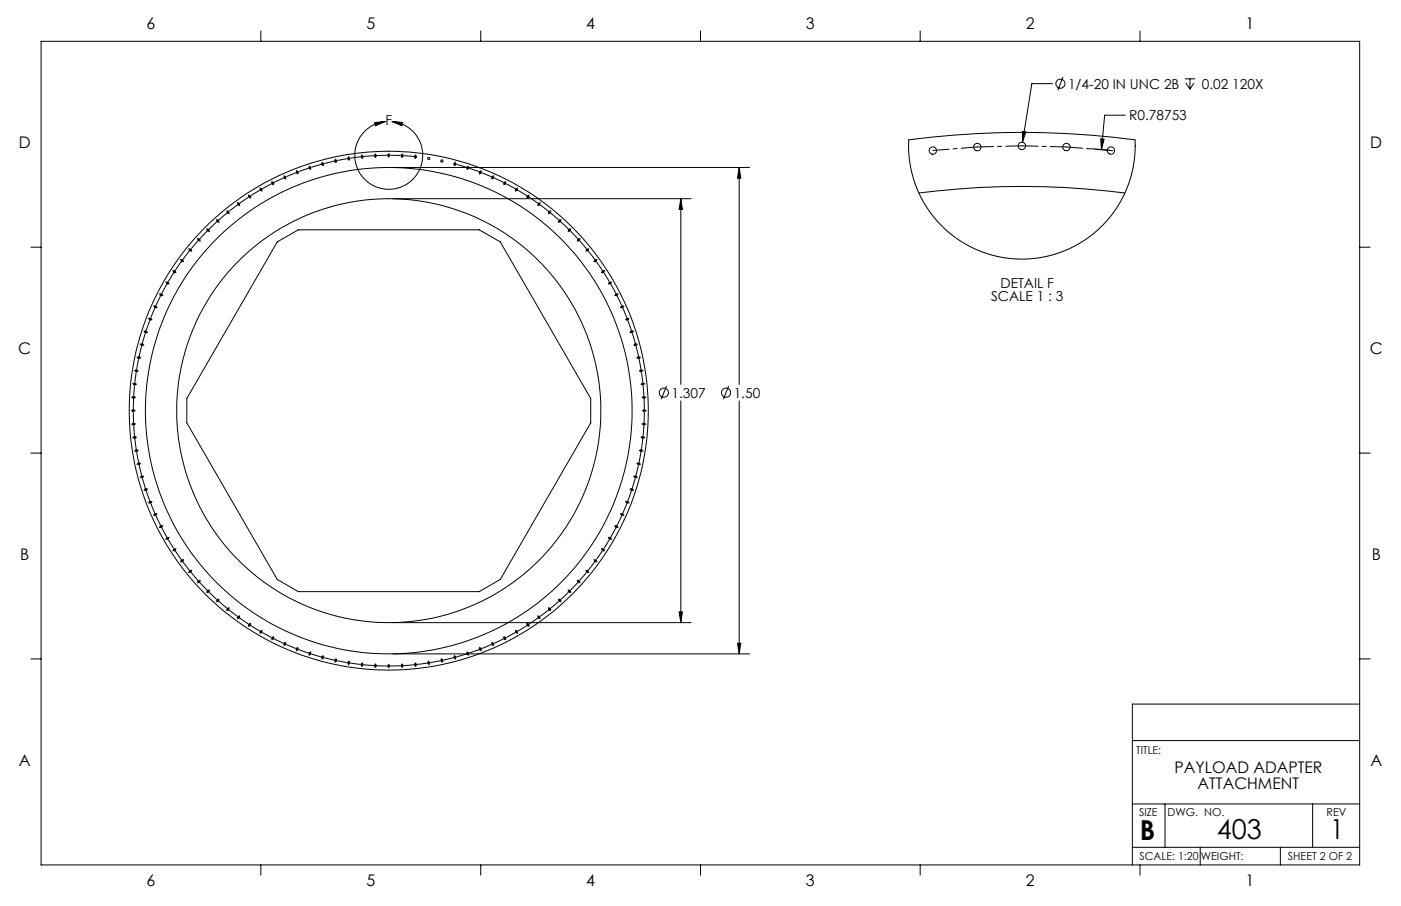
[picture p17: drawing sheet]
<svg xmlns="http://www.w3.org/2000/svg" width="432mm" height="279mm" viewBox="0 0 432 279" stroke-linecap="round" stroke-linejoin="round" font-family="sans-serif">
<defs><g id="words">
<g font-size="8.5">
<text x="351.3" y="259">B</text>
<text x="375.1" y="258.9">403</text>
<text x="410" y="258.9">1</text>
</g>
<g font-size="4.9">
<text x="45.2" y="8.9">6</text>
<text x="112.9" y="8.9">5</text>
<text x="180.7" y="8.9">4</text>
<text x="248.4" y="8.9">3</text>
<text x="316.1" y="8.9">2</text>
<text x="383.9" y="8.9">1</text>
<text x="5.8" y="45.8">D</text>
<text x="422.3" y="45.8">D</text>
<text x="5.6" y="109.3">C</text>
<text x="422.2" y="109.3">C</text>
<text x="6.2" y="172.8">B</text>
<text x="422.8" y="172.8">B</text>
<text x="5.8" y="236.3">A</text>
<text x="362" y="238.5">PAYLOAD ADAPTER</text>
<text x="422.4" y="236.3">A</text>
<text x="369.1" y="243.4">ATTACHMENT</text>
<text x="45.2" y="273.1">6</text>
<text x="112.9" y="273.1">5</text>
<text x="180.7" y="273.1">4</text>
<text x="248.4" y="273.1">3</text>
<text x="316.1" y="273.1">2</text>
<text x="383.9" y="273.1">1</text>
</g>
<g font-size="4.2">
<text x="329.2" y="27.3">1/4-20 IN UNC 2B</text>
<text x="370.4" y="27.3">0.02 120X</text>
<text x="118.8" y="38.7">F</text>
<text x="348" y="37.1">R0.78753</text>
<text x="308.3" y="88.7">DETAIL F</text>
<text x="305.4" y="92.9">SCALE 1 : 3</text>
<text x="207" y="122.6">1.307</text>
<text x="226.1" y="122.6">1.50</text>
</g>
<g font-size="3.4">
<text x="350.2" y="232.5">TITLE:</text>
<text x="351.1" y="251.6">SIZE</text>
<text x="359.9" y="251.6">DWG. NO.</text>
<text x="408.9" y="251.7">REV</text>
<text x="351.2" y="265.2">SCALE: 1:20</text>
<text x="370.1" y="265.3">WEIGHT:</text>
<text x="396.9" y="265.2">SHEET 2 OF 2</text>
</g>
</g></defs>
<g fill="none" stroke="#000" stroke-width=".31">
<path d="M12.7 12.7h406.4v254h-406.4zM80.4 9.6v3.1M148.2 9.6v3.1M215.9 9.5v3.2M283.6 9.6v3.1M351.4 9.6v3.1M115.5 37.8l3.3-.3-3.1 1.3zM118.8 37.5a10.5 10.5 0 0 0-7.9 15.9 10.5 10.5 0 0 0 17.8 0 10.5 10.5 0 0 0-7.9-15.9M120.8 37.5l3.3 .3-.2 1zM324.4 25.8h-6.4l-2.9 18.1M327.6 23.8l-1.6 4M346.8 35.5h-6.3l-1 10.6"/>
<path d="M365.2 24.3h3.2M365.5 25.6l1.2 1.9M366.7 24.3v3.2M368 25.6l-1.3 1.9M80.2 57.9v.1M80.3 58.2l.1 .3M80.4 58.5l.2 .2M80.4 58.5l-.2 .1M80.7 58.9l.1 .1M80.7 58.3l-.3 .2M83.8 56h.1M84 56.3l.1 .2"/>
<path d="M84.1 56.5l.1 .2M84.1 56.5l-.2 .1M84.3 56.4l-.2 .1M84.3 56.9v.1M87.6 54.2v.1M87.7 54.5l.1 .2M87.8 54.7l.1 .2M87.8 54.7l-.2 .1M88 55.2h.1M88 54.6l-.2 .1M91.4 52.6v.1M91.5 52.9l.1 .2"/>
<path d="M91.6 53.1l.1 .3M91.6 53.1l-.2 .1M91.8 53.6v.1M91.8 53.1h-.2M95.3 51.2v.1M95.4 51.5l.1 .3M95.5 51.8l.1 .2M95.5 51.8h-.2M95.6 52.2l.1 .1M95.7 51.7l-.2 .1M99.3 50v.1M99.4 50.3l.1 .5"/>
<path d="M99.6 51.1v.1M99.7 50.5l-.5 .2M103.3 49v.1M103.4 49.4v.2M103.4 49.6l.1 .3M103.4 49.6l-.2 .1M103.5 50.1l.1 .1M103.7 49.6h-.3M107.4 48.3v.1M107.5 48.6v.5M107.6 49.4v.1M107.7 48.8l-.5 .1"/>
<path d="M111.5 47.7v.1M111.5 48.1l.1 .5M111.7 48.8v.1M111.8 48.3l-.5 .1M115.4 48h.3M115.7 47.4v.1M115.7 47.8v.2M115.7 48v.3M115.7 48.5v.1M116 48h-.3M119.6 47.9h.5M119.8 47.3v.1"/>
<path d="M119.8 47.7v.5M119.8 48.4v.1M121.1 51.6h109.9M123.7 48h.2M123.9 48v.3M123.9 48.5v.1M123.9 48h.3M124 47.8l-.1 .2M124 47.4v.1M127.8 48.3l.5 .1M128 48.8v.1M128.1 48.1l-.1 .5"/>
<path d="M128.1 47.7v.1M139.9 50.5l.5 .2M140.1 51.1v.1M140.3 50.3l-.2 .5M140.4 50l-.1 .1M143.9 51.7l.2 .1M144 52.2v.1M144.1 51.8v.2M144.1 51.8h.3M144.3 51.5l-.2 .3M144.4 51.2l-.1 .1M147.8 53.1h.2"/>
<path d="M147.8 53.6v.1M148 53.1v.3M148 53.1l.3 .1M148.1 52.9l-.1 .2M148.3 52.6l-.1 .1M151.6 54.6l.2 .1M151.7 55.2h-.1M151.8 54.7l-.1 .2M151.8 54.7l.3 .1M151.9 54.5l-.1 .2M152.1 54.2l-.1 .1M155.3 56.9v.1"/>
<path d="M155.3 56.4l.3 .1M155.6 56.5l-.1 .2M155.6 56.5l.2 .1M155.7 56.3l-.1 .2M155.9 56h-.1M158.9 58.9v.1M159 58.3l.2 .2M159.2 58.5l-.1 .2M159.2 58.5l.2 .1M159.3 58.2l-.1 .3M159.5 57.9v.1M227.8 51.6l.5 3.4h-1z"/>
<path d="M227.8 51.6v66.9M280.1 43.1a260.5 260.5 0 0 1 69.7 .1v3.4l-.3 3.4-.6 3.2-1.2 3.9-1.3 3.1-2.1 3.7-4 5.1-2.7 2.6-2.6 2-3.3 2-3.4 1.7-3.7 1.3-3.3 .7-3.5 .5-3.9 .1-4-.3-3.4-.7-3.1-.9-3.3-1.4-5.6-3.3-2.6-2.1-2.8-2.8-1.9-2.1-2.4-3.6-1.5-3-1.3-3.1-1.6-6.3-.3-3.4zM283.2 59.5a251.7 251.7 0 0 1 63.5 0M315.1 40.5l1.1 .2-1.1 3.2zM336.3 45.9l6.8 .6M339.3 42.8l1 .1-.8 3.2zM9.5 76.2h3.2M58.1 76.7l.1 .1M58.4 76.9l.2 .2M58.6 77.1l.2 .2M58.6 77.1l-.1 .2M58.8 76.9l-.2 .2"/>
<path d="M59 77.4l.1 .1M60.9 73.6h.1M61.1 73.8l.2 .1M61.3 73.9l.2 .2M61.3 73.9l-.2 .3M61.5 73.8l-.2 .1M61.7 74.3v.1M63.7 70.6h.1M64 70.8l.3 .4M64.3 70.8l-.3 .4M64.5 71.3l.1 .1M66.7 67.7h.1"/>
<path d="M67 67.9l.1 .2M67.1 68.1l.2 .2M67.1 68.1l-.2 .2M67.3 67.9l-.2 .2M67.5 68.5v.1M69.9 65l.1 .1M70.1 65.3l.2 .1M70.3 65.4l.1 .3M70.3 65.4l-.2 .2M70.4 65.3l-.1 .1M70.6 65.8v.1M73.2 62.4v.1"/>
<path d="M73.4 62.7l.1 .2M73.5 62.9l.2 .2M73.5 62.9l-.2 .2M73.7 62.8l-.2 .1M73.8 63.4h.1M76.6 60.1l.1 .1M76.8 60.4l.3 .4M77.2 60.5l-.5 .2M77.2 61l.1 .1M85.4 74.6l6.5-3.7h55.8l6.5 3.7 27.9 48.3v7.5l-27.9 48.3-6.5 3.8h-55.8l-6.5-3.8-27.8-48.3v-7.5zM121.1 61.3h91.9M162.4 61v.1"/>
<path d="M162.5 60.5l.4 .2M162.8 60.4l-.2 .4M163.1 60.1l-.1 .1M165.8 63.4h.1M165.9 62.8l.2 .1M166.1 62.9l-.2 .2M166.1 62.9l.2 .2M166.3 62.7l-.2 .2M166.5 62.4l-.1 .1M169.1 65.8l-.1 .1M169.2 65.3l.2 .1M169.4 65.4l-.2 .3"/>
<path d="M169.4 65.4l.2 .2M169.5 65.3l-.1 .1M169.8 65l-.1 .1M172.2 68.5l-.1 .1M172.3 67.9l.2 .2M172.5 68.1l-.2 .2M172.5 68.1l.2 .2M172.7 67.9l-.2 .2M172.9 67.7h.1M175.2 71.3l-.1 .1M175.3 70.8l.4 .4M175.7 70.8l-.4 .4"/>
<path d="M175.9 70.6h.1M178 74.3l-.1 .1M178.2 73.8l.1 .1M178.3 73.9l-.1 .2M178.3 73.9l.2 .3M178.5 73.8l-.2 .1M178.8 73.6h-.1M180.6 77.4v.1M180.9 76.9l.1 .2M181 77.1l-.2 .2M181 77.1l.2 .2M181.2 76.9l-.2 .2"/>
<path d="M181.5 76.7l-.1 .1M209.8 61.3l.5 3.3h-1zM209.8 61.3v57.2M419.1 76.2h3.2M45.8 98.2h.1M46.1 98.4h.2M46.3 98.4l.2 .1M46.3 98.4l-.1 .3M46.4 98.2l-.1 .2M46.8 98.6h.1M47.3 94.4h.1M47.7 94.5l.2 .1"/>
<path d="M47.9 94.6l.2 .1M47.9 94.6l-.1 .3M48 94.4l-.1 .2M48.3 94.8l.1 .1M49.1 90.6l.1 .1M49.4 90.8l.2 .1M49.6 90.9l.3 .1M49.6 90.9l-.1 .2M49.8 90.7l-.2 .2M50.1 91.1l.1 .1M51.1 87h.1M51.4 87.1l.4 .3"/>
<path d="M51.8 87.1l-.3 .4M52.1 87.5v.1M53.3 83.4v.1M53.6 83.6l.4 .3M53.9 83.5l-.3 .5M54.2 84l.1 .1M55.6 80l.1 .1M55.9 80.2l.2 .2M56.1 80.4l.2 .1M56.1 80.4l-.1 .2M56.3 80.2l-.2 .2M56.5 80.6l.1 .1"/>
<path d="M183.1 80.6v.1M183.4 80.2l.1 .2M183.5 80.4l-.2 .1M183.5 80.4l.2 .2M183.7 80.2l-.2 .2M184 80l-.1 .1M185.5 84l-.2 .1M185.7 83.5l.3 .5M186.1 83.6l-.4 .3M186.4 83.4l-.1 .1M187.6 87.5l-.1 .1M187.9 87.1l.1 .2"/>
<path d="M188 87.3l-.2 .1M188 87.3l.1 .2M188.2 87.1l-.2 .2M188.5 87h.1M189.5 91.1l-.1 .1M189.9 90.7l.1 .2M190 90.9l-.2 .1M190 90.9l.1 .2M190.2 90.8l-.2 .1M190.5 90.6l-.1 .1M191.3 94.8l-.1 .1M191.7 94.4l.1 .2"/>
<path d="M191.8 94.6l-.3 .1M191.8 94.6l.1 .3M192 94.5l-.2 .1M192.3 94.4h-.1M192.9 98.6h-.1M193.3 98.2l.1 .2M193.4 98.4l-.3 .1M193.4 98.4v.3M193.6 98.4h-.2M193.9 98.2h-.1M40.9 118.4h.1M41.2 118.4l.5 .1"/>
<path d="M41.5 114.2v.1M41.5 118.2v.5M41.8 114.3h.3M42 118.5h.1M42.1 114.3l.2 .1M42.1 114.3l-.1 .3M42.1 114.1v.2M42.2 110.2h.1M42.5 114.4h.1M42.5 110.2l.3 .1M42.8 110.3h.2M42.8 110.3l-.1 .2"/>
<path d="M42.8 110v.3M43.2 106.1l.1 .1M43.3 110.4h.1M43.5 106.2l.2 .1M43.7 106.3h.3M43.7 106.3v.2M43.8 106l-.1 .3M44.2 106.4h.1M44.3 102.1l.1 .1M44.7 102.2l.2 .1M44.9 102.3l.3 .1M44.9 102.3l-.1 .3"/>
<path d="M45 102.1l-.1 .2M45.4 102.5h.1M194.2 102.5h-.1M194.6 102.1l.1 .2M194.7 102.3l-.2 .1M194.7 102.3l.1 .3M194.9 102.2l-.2 .1M195.3 102.1l-.1 .1M195.4 106.4h-.1M195.8 106l.1 .3M195.9 106.3h-.2M195.9 106.3l.1 .2"/>
<path d="M196.1 106.2l-.2 .1M196.4 110.4h-.1M196.5 106.1l-.1 .1M196.8 110l.1 .3M196.8 110.3h-.2M196.9 110.3v.2M197.1 110.2l-.3 .1M197.1 114.4h-.1M197.3 110.2h.1M197.6 114.1v.5M197.6 118.5h.1M197.8 114.3l-.5 .1"/>
<path d="M198.1 118.2l.1 .2M198.2 118.4l-.3 .1M198.2 118.4v.3M198.2 114.2l-.1 .1M198.4 118.4h-.2M198.6 118.4h.1M205.4 119.1l-1.6 4M224.6 119.1l-1.6 4M9.5 139.7h3.2M40.5 126.6h.1M40.6 130.8h.1M40.6 122.5h.1"/>
<path d="M40.8 126.6h.5M40.9 134.9h.1M40.9 122.5h.3M40.9 130.8h.5M41.1 126.4v.5M41.2 122.5l.2 .1M41.2 130.5v.5M41.2 122.5v.3M41.2 122.3v.2M41.2 134.9h.3M41.5 139.1h.1M41.5 134.9v.2"/>
<path d="M41.5 134.6v.3M41.6 126.6h.1M41.7 122.6h.1M41.7 130.7h.1M41.7 134.9h-.2M42 138.7l.1 .3M42 134.8h.1M42.1 139h-.3M42.1 139v.2M42.3 138.9l-.2 .1M42.5 138.9h.1M197 138.9h.1"/>
<path d="M197.3 138.9l.3 .1M197.6 134.8h.1M197.6 139h.2M197.6 139v.2M197.6 138.7v.3M197.9 122.6h.1M197.9 130.7h.1M197.9 134.9h.3M198 126.6h.1M198.1 139.1h.1M198.2 134.9h.2M198.2 134.6v.3"/>
<path d="M198.2 134.9l-.1 .2M198.2 130.8h.5M198.3 126.6h.5M198.4 122.3l.1 .2M198.5 122.5h.2M198.5 122.5l-.3 .1M198.5 122.5v.3M198.5 130.5l-.1 .5M198.6 126.4v.5M198.6 134.9h.1M199 130.8h.1M199.1 122.5h-.1"/>
<path d="M199.1 126.6h.1M209.8 123.6v68.4M227.8 123.6v78M419.1 139.7h3.2M42.3 143.1l-.1 .1M42.7 142.8l.1 .2M42.8 143l-.3 .1M42.8 143v.3M43 143h-.2M43.2 147.2h.1M43.3 142.9h.1M43.7 146.8l.1 .5"/>
<path d="M44 147l-.5 .1M44.2 146.9h.1M44.4 151.1l-.1 .1M44.8 150.7l.2 .5M45.2 150.9l-.5 .2M45.5 150.8h-.1M45.8 155v.1M46.2 154.6l.1 .3M46.3 154.9l-.2 .1M46.3 154.9l.1 .2M46.5 154.8l-.2 .1M46.8 154.7h.1"/>
<path d="M47.4 158.9h-.1M47.8 158.5l.1 .2M47.9 158.7l-.2 .1M47.9 158.7l.1 .2M48.1 158.6l-.2 .1M48.4 158.4l-.1 .1M191.2 158.4l.1 .1M191.5 158.6l.3 .1M191.8 158.7l.2 .1M191.8 158.7l-.1 .2M191.9 158.5l-.1 .2M192.2 158.9h.1"/>
<path d="M192.8 154.7h.1M193.1 154.8l.3 .1M193.4 154.9l.2 .1M193.4 154.9l-.1 .2M193.4 154.6v.3M193.8 155l.1 .1M194.1 150.8h.1M194.5 150.9l.2 .1M194.7 151l.2 .1M194.7 151l-.1 .2M194.8 150.7l-.1 .3M195.2 151.1l.1 .1"/>
<path d="M195.3 146.9h.1M195.7 147l.4 .1M196 146.8l-.2 .5M196.3 142.9h.1M196.4 147.2h.1M196.6 143h.2M196.8 143l.3 .1M196.9 143l-.1 .3M196.9 142.8v.2M197.3 143.1l.1 .1M49.2 162.6l-.1 .1M49.5 162.2l.1 .2"/>
<path d="M49.6 162.4l-.2 .1M49.6 162.4l.2 .2M49.9 162.3l-.3 .1M50.2 162.1l-.1 .1M51.2 166.3h-.1M51.5 165.8l.1 .2M51.6 166l-.2 .2M51.6 166l.2 .3M51.8 165.9l-.2 .1M52.1 165.7v.1M53.3 169.8v.1M53.6 169.3l.3 .5"/>
<path d="M54 169.4l-.4 .3M54.3 169.2l-.1 .1M55.7 173.2l-.1 .1M56 172.7l.1 .2M56.1 172.9l-.2 .2M56.1 172.9l.2 .2M56.3 172.8l-.2 .1M56.6 172.6h-.1M58.2 176.5l-.1 .1M58.5 176l.1 .2M58.6 176.2l-.2 .2M58.6 176.2l.2 .2"/>
<path d="M58.8 176.1l-.2 .1M59.1 175.8l-.1 .1M60.9 179.7h.1M61.1 179.2l.2 .2M61.3 179.4l-.2 .1M61.3 179.4l.2 .1M61.5 179.2l-.2 .2M61.7 179h.1M177.9 179h.1M178.2 179.2l.1 .2M178.3 179.4l.2 .1M178.3 179.4l-.1 .1"/>
<path d="M178.5 179.2l-.2 .2M178.7 179.7h.1M180.6 175.8v.1M180.8 176.1l.2 .1M181 176.2l.2 .2M181 176.2l-.1 .2M181.2 176l-.2 .2M181.4 176.5l.1 .1M183.1 172.6h.1M183.3 172.8l.2 .1M183.5 172.9l.2 .2M183.5 172.9l-.1 .2"/>
<path d="M183.7 172.7l-.2 .2M183.9 173.2l.1 .1M185.3 169.2l.2 .1M185.7 169.4l.4 .3M186 169.3l-.3 .5M186.3 169.8l.1 .1M187.5 165.7l.1 .1M187.8 165.9l.2 .1M188 166l.2 .2M188 166l-.1 .3M188.1 165.8l-.1 .2M188.5 166.3h.1"/>
<path d="M189.4 162.1l.1 .1M189.8 162.3l.2 .1M190 162.4l.2 .1M190 162.4l-.1 .2M190.1 162.2l-.1 .2M190.4 162.6l.1 .1M63.8 182.7l-.1 .1M64 182.2l.3 .3M64.3 182.2l-.3 .3M64.6 181.9l-.1 .1M66.8 185.6h-.1M66.9 185l.4 .3"/>
<path d="M67.3 185l-.3 .3M67.5 184.7v.1M70 188.2l-.1 .1M70.1 187.7l.2 .2M70.3 187.9l-.2 .2M70.3 187.9l.1 .1M70.4 187.6l-.1 .3M70.6 187.4v.1M73.2 190.8v.1M73.3 190.2l.2 .2M73.5 190.4l-.1 .2M73.5 190.4l.2 .1"/>
<path d="M73.7 190.1l-.2 .3M73.9 189.9l-.1 .1M76.7 193.1l-.1 .1M76.7 192.5l.5 .3M77.1 192.5l-.3 .4M77.3 192.2l-.1 .1M80.2 195.3v.1M80.2 194.7l.2 .1M80.4 194.8l-.1 .3M80.4 194.8l.3 .2M80.6 194.6l-.2 .2M80.8 194.3l-.1 .1"/>
<path d="M83.8 197.3h.1M83.9 196.7l.2 .1M84.1 196.8l-.1 .3M84.1 196.8l.2 .1M84.2 196.6l-.1 .2M84.3 196.3v.1M87.6 198.5l.2 .1M87.6 199.1h.1M87.8 198.6l-.1 .2M87.8 198.6l.2 .1M87.9 198.4l-.1 .2M88 198v.1"/>
<path d="M91.7 200l-.1 .2M91.8 199.6v.1M121.1 192h91.9M147.8 199.6v.1M148 200v.2M151.6 198l.1 .1M151.7 198.4l.1 .2M151.8 198.6l.1 .2M151.8 198.6l-.2 .1M152 199.1h.1M152.1 198.5l-.3 .1M155.3 196.3v.1"/>
<path d="M155.5 196.6l.1 .2M155.6 196.8l.1 .3M155.6 196.8l-.3 .1M155.8 197.3h.1M155.8 196.7l-.2 .1M158.9 194.3v.1M159.1 194.6l.1 .2M159.2 194.8l.1 .3M159.2 194.8l-.2 .2M159.4 194.7l-.2 .1M159.5 195.3v.1M162.4 192.2v.1"/>
<path d="M162.6 192.5l.2 .4M162.9 192.5l-.4 .3M163 193.1l.1 .1M165.8 189.9v.1M165.9 190.1l.2 .3M166.1 190.4l.2 .2M166.1 190.4l-.2 .1M166.3 190.2l-.2 .2M166.4 190.8l.1 .1M169 187.4l.1 .1M169.2 187.6l.2 .3M169.4 187.9l.1 .2"/>
<path d="M169.4 187.9l-.2 .1M169.6 187.7l-.2 .2M169.7 188.2l.1 .1M172.1 184.7l.1 .1M172.3 185l.4 .3M172.7 185l-.4 .3M172.9 185.6h.1M175.1 181.9l.1 .1M175.3 182.2l.4 .3M175.7 182.2l-.4 .3M175.9 182.7v.1M209.3 188.7h1l-.5 3.3z"/>
<path d="M227.3 198.4h1l-.5 3.2zM9.5 203.2h3.2M91.4 200.1l.2 .1M91.4 200.7h.1M91.6 200.2l-.1 .2M91.6 200.2l.2 .1M95.3 201.5h.2M95.3 202v.1M95.5 201.5l-.1 .3M95.5 201.5l.2 .1M95.6 201.3l-.1 .2M95.7 201l-.1 .1"/>
<path d="M99.2 202.7h.2M99.3 203.2v.1M99.4 202.7v.3M99.4 202.7l.3 .1M99.5 202.5l-.1 .2M99.6 202.1v.1M103.2 203.6l.2 .1M103.3 204.2v.1M103.4 203.7v.2M103.4 203.7h.3M103.5 203.4l-.1 .3M103.6 203.1l-.1 .1"/>
<path d="M107.2 204.4l.5 .1M107.4 204.9v.1M107.5 204.2v.5M107.6 203.8v.1M111.3 205h.5M111.5 205.5v.1M111.6 204.7l-.1 .5M111.7 204.4v.1M115.4 205.3h.3M115.7 205.8v.1M115.7 205.3v.3M115.7 204.7v.1"/>
<path d="M115.7 205v.3M115.7 205.3h.3M119.6 205.4h.5M119.8 204.8v.1M119.8 205.1v.6M119.8 205.9v.1M121.1 201.6h109.9M123.9 204.7v.1M123.9 205v.3M123.9 205.3l.1 .3M123.9 205.3h.3M123.9 205.3h-.2"/>
<path d="M124 205.8v.1M128 204.4v.1M128 204.7l.1 .5M128.1 205.5v.1M128.3 205h-.5M132 203.8v.1M132.1 204.2l.1 .5M132.2 204.9v.1M132.4 204.4l-.5 .1M136.1 203.1v.1M136.1 203.4l.1 .3M136.2 203.7v.2"/>
<path d="M136.2 203.7h-.2M136.3 204.2v.1M136.5 203.6l-.3 .1M140.1 202.1v.1M140.1 202.5l.1 .2M140.2 202.7l.1 .3M140.2 202.7l-.3 .1M140.3 203.2l.1 .1M140.4 202.7h-.2M144 201v.1M144.1 201.3v.2M144.1 201.5l.2 .3"/>
<path d="M144.1 201.5l-.2 .1M144.3 202l.1 .1M144.4 201.5h-.3M148 200.2l.1 .2M148 200.2l-.2 .1M148.2 200.7h.1M148.3 200.1l-.3 .1M419.1 217.1h-70.1v49.6M419.1 203.2h3.2M349 228.4h70.1M349 247.9h70.1M359.1 247.9v13.4"/>
<path d="M404.6 247.9v13.4M80.4 266.7v3.2M148.2 266.7v3.2M215.9 266.7v3.2M283.6 266.7v3.2M349 261.3h70.1M351.4 266.7v3.2M369.9 261.3v5.4M394.6 261.3v5.4"/>
<circle cx="326.8" cy="25.8" r="1.41"/>
<circle cx="80.4" cy="58.4" r=".34"/>
<circle cx="84.1" cy="56.5" r=".34"/>
<circle cx="87.8" cy="54.7" r=".34"/>
<circle cx="91.6" cy="53.1" r=".35"/>
<circle cx="95.5" cy="51.8" r=".34"/>
<circle cx="99.4" cy="50.6" r=".34"/>
<circle cx="103.4" cy="49.6" r=".34"/>
<circle cx="107.5" cy="48.9" r=".34"/>
<circle cx="111.6" cy="48.3" r=".36"/>
<circle cx="115.7" cy="48" r=".35"/>
<circle cx="119.8" cy="47.9" r=".35"/>
<circle cx="123.9" cy="48" r=".35"/>
<circle cx="128" cy="48.3" r=".35"/>
<circle cx="132.1" cy="48.9" r=".34"/>
<circle cx="136.2" cy="49.6" r=".34"/>
<circle cx="140.2" cy="50.6" r=".34"/>
<circle cx="144.2" cy="51.8" r=".34"/>
<circle cx="148" cy="53.1" r=".34"/>
<circle cx="151.8" cy="54.7" r=".34"/>
<circle cx="155.6" cy="56.5" r=".35"/>
<circle cx="159.2" cy="58.5" r=".33"/>
<circle cx="287.5" cy="46.4" r="1.15"/>
<circle cx="301.2" cy="45.4" r="1.16"/>
<circle cx="315" cy="45" r="1.14"/>
<circle cx="328.7" cy="45.4" r="1.16"/>
<circle cx="342.4" cy="46.4" r="1.14"/>
<circle cx="58.6" cy="77.1" r=".34"/>
<circle cx="61.3" cy="74" r=".35"/>
<circle cx="64.1" cy="71" r=".35"/>
<circle cx="67.1" cy="68.1" r=".34"/>
<circle cx="70.3" cy="65.5" r=".34"/>
<circle cx="73.5" cy="62.9" r=".34"/>
<circle cx="76.9" cy="60.6" r=".34"/>
<circle cx="162.7" cy="60.6" r=".34"/>
<circle cx="166.1" cy="62.9" r=".34"/>
<circle cx="169.4" cy="65.5" r=".35"/>
<circle cx="172.5" cy="68.1" r=".34"/>
<circle cx="175.5" cy="71" r=".35"/>
<circle cx="178.3" cy="74" r=".34"/>
<circle cx="181" cy="77.1" r=".33"/>
<circle cx="46.3" cy="98.4" r=".34"/>
<circle cx="47.9" cy="94.6" r=".35"/>
<circle cx="49.6" cy="90.9" r=".34"/>
<circle cx="51.6" cy="87.3" r=".35"/>
<circle cx="53.8" cy="83.8" r=".34"/>
<circle cx="56.1" cy="80.3" r=".35"/>
<circle cx="183.5" cy="80.4" r=".35"/>
<circle cx="185.9" cy="83.8" r=".35"/>
<circle cx="188" cy="87.3" r=".36"/>
<circle cx="190" cy="90.9" r=".35"/>
<circle cx="191.8" cy="94.6" r=".34"/>
<circle cx="193.3" cy="98.4" r=".35"/>
<circle cx="41.5" cy="118.4" r=".34"/>
<circle cx="42" cy="114.3" r=".34"/>
<circle cx="42.8" cy="110.3" r=".35"/>
<circle cx="43.8" cy="106.3" r=".35"/>
<circle cx="44.9" cy="102.3" r=".34"/>
<circle cx="194.7" cy="102.3" r=".36"/>
<circle cx="195.9" cy="106.3" r=".35"/>
<circle cx="196.8" cy="110.3" r=".35"/>
<circle cx="197.6" cy="114.3" r=".34"/>
<circle cx="198.1" cy="118.4" r=".34"/>
<circle cx="41.1" cy="126.6" r=".35"/>
<circle cx="41.2" cy="130.8" r=".35"/>
<circle cx="41.2" cy="122.5" r=".35"/>
<circle cx="41.5" cy="134.9" r=".35"/>
<circle cx="42" cy="139" r=".35"/>
<circle cx="119.8" cy="126.6" r="80"/>
<circle cx="119.8" cy="126.7" r="75"/>
<circle cx="119.8" cy="126.6" r="65.4"/>
<circle cx="197.6" cy="139" r=".35"/>
<circle cx="198.1" cy="134.9" r=".35"/>
<circle cx="198.5" cy="122.5" r=".34"/>
<circle cx="198.5" cy="130.8" r=".35"/>
<circle cx="198.6" cy="126.7" r=".34"/>
<circle cx="204.6" cy="121.1" r="1.42"/>
<circle cx="223.8" cy="121.1" r="1.41"/>
<circle cx="42.8" cy="143" r=".35"/>
<circle cx="43.8" cy="147" r=".36"/>
<circle cx="44.9" cy="151" r=".35"/>
<circle cx="46.3" cy="154.9" r=".34"/>
<circle cx="47.9" cy="158.7" r=".34"/>
<circle cx="191.8" cy="158.7" r=".35"/>
<circle cx="193.3" cy="154.9" r=".34"/>
<circle cx="194.7" cy="151" r=".35"/>
<circle cx="195.9" cy="147" r=".35"/>
<circle cx="196.8" cy="143" r=".35"/>
<circle cx="49.6" cy="162.4" r=".35"/>
<circle cx="51.6" cy="166" r=".35"/>
<circle cx="53.8" cy="169.6" r=".34"/>
<circle cx="56.1" cy="172.9" r=".34"/>
<circle cx="58.6" cy="176.2" r=".34"/>
<circle cx="61.3" cy="179.4" r=".35"/>
<circle cx="178.3" cy="179.3" r=".35"/>
<circle cx="181" cy="176.2" r=".34"/>
<circle cx="183.5" cy="173" r=".34"/>
<circle cx="185.9" cy="169.6" r=".35"/>
<circle cx="188" cy="166" r=".35"/>
<circle cx="190" cy="162.4" r=".34"/>
<circle cx="64.1" cy="182.3" r=".34"/>
<circle cx="67.1" cy="185.2" r=".35"/>
<circle cx="70.3" cy="187.9" r=".36"/>
<circle cx="73.5" cy="190.4" r=".35"/>
<circle cx="76.9" cy="192.7" r=".35"/>
<circle cx="80.5" cy="194.9" r=".34"/>
<circle cx="84" cy="196.8" r=".33"/>
<circle cx="87.8" cy="198.6" r=".33"/>
<circle cx="151.9" cy="198.6" r=".35"/>
<circle cx="155.6" cy="196.8" r=".34"/>
<circle cx="159.2" cy="194.9" r=".34"/>
<circle cx="162.7" cy="192.7" r=".35"/>
<circle cx="166.1" cy="190.4" r=".34"/>
<circle cx="169.4" cy="187.9" r=".35"/>
<circle cx="172.5" cy="185.2" r=".34"/>
<circle cx="175.5" cy="182.3" r=".35"/>
<circle cx="91.6" cy="200.2" r=".34"/>
<circle cx="95.5" cy="201.5" r=".34"/>
<circle cx="99.4" cy="202.7" r=".35"/>
<circle cx="103.5" cy="203.7" r=".35"/>
<circle cx="107.5" cy="204.4" r=".35"/>
<circle cx="111.6" cy="205" r=".34"/>
<circle cx="115.7" cy="205.3" r=".34"/>
<circle cx="119.8" cy="205.4" r=".34"/>
<circle cx="124" cy="205.3" r=".34"/>
<circle cx="128.1" cy="205" r=".34"/>
<circle cx="132.1" cy="204.4" r=".35"/>
<circle cx="136.2" cy="203.7" r=".34"/>
<circle cx="140.2" cy="202.7" r=".35"/>
<circle cx="144.1" cy="201.6" r=".34"/>
<circle cx="148.1" cy="200.2" r=".35"/>
</g>
<g fill="none" stroke="#000" stroke-width=".31" stroke-dasharray="15.2 1.3 1.3 1.3" stroke-linecap="butt">
<path d="M80 58.7l-2.6 1.6M83.6 56.7l-2.7 1.5M87.3 54.9l-2.8 1.3M91.1 53.3l-2.8 1.2M95 51.9l-2.9 1M99 50.7l-3 .9M103 49.7l-3.1 .7M107 48.9l-3 .6M111.1 48.4l-3.1 .4M115.2 48l-3.1 .3M119.3 47.9l-3.1 .1M123.5 48l-3.2-.1"/>
<path d="M127.6 48.3l-3.1-.3M143.7 51.6l-3-.9M147.6 52.9l-2.9-1M151.4 54.5l-2.9-1.2M155.1 56.2l-2.8-1.3M158.8 58.2l-2.8-1.5M58.3 77.5l-1.9 2.4M61 74.3l-2 2.4M63.8 71.3l-2.1 2.3M66.8 68.5l-2.3 2.1M69.9 65.8l-2.4 2M73.1 63.2l-2.4 1.9"/>
<path d="M76.5 60.9l-2.5 1.7M162.3 60.3l-2.6-1.6M165.7 62.6l-2.5-1.7M169 65.1l-2.5-1.9M172.2 67.8l-2.4-2M175.2 70.6l-2.3-2.1M178 73.6l-2.1-2.3M180.7 76.7l-2-2.4M183.2 79.9l-1.8-2.4M46.1 98.9l-1 2.9M47.7 95.1l-1.2 2.8M49.4 91.3l-1.3 2.8"/>
<path d="M51.4 87.7l-1.5 2.7M53.5 84.2l-1.6 2.6M55.8 80.8l-1.7 2.5M185.6 83.3l-1.8-2.5M187.8 86.8l-1.6-2.6M189.8 90.4l-1.5-2.7M191.6 94.1l-1.4-2.8M193.2 97.9l-1.2-2.8M41.5 118.9l-.3 3.1M42 114.8l-.4 3.1M42.7 110.8l-.6 3M43.6 106.7l-.7 3.1"/>
<path d="M44.8 102.8l-.9 3M194.6 101.8l-1.1-2.9M195.8 105.8l-.9-3M196.8 109.8l-.8-3.1M197.5 113.8l-.5-3M198.1 117.9l-.4-3.1M41.1 127.1l.1 3.1M41.2 123l-.1 3.1M41.2 131.3l.3 3.1M41.6 135.4l.4 3.1M42.1 139.5l.6 3M197.7 138.5l.4-3.1"/>
<path d="M198.2 134.4l.3-3.1M198.5 122l-.3-3.1M198.5 130.2l.1-3.1M198.6 126.1l-.1-3.1M42.9 143.5l.7 3M43.9 147.5l.9 3M45.1 151.5l1 2.9M46.5 155.3l1.2 2.9M48.1 159.1l1.3 2.8M192 158.2l1.2-2.9M193.5 154.4l1.1-2.9M194.9 150.5l.9-3"/>
<path d="M196 146.5l.8-3M197 142.5l.5-3M49.9 162.8l1.5 2.8M51.9 166.5l1.6 2.6M54.1 170l1.7 2.5M56.4 173.3l1.9 2.5M59 176.6l2 2.4M61.7 179.7l2.1 2.3M178.7 179l2-2.4M181.4 175.8l1.8-2.5M183.8 172.5l1.8-2.5M186.2 169.1l1.6-2.6"/>
<path d="M188.3 165.6l1.5-2.8M190.2 161.9l1.4-2.8M64.5 182.7l2.3 2.1M67.5 185.5l2.4 2M70.7 188.2l2.4 1.8M74 190.6l2.5 1.8M77.4 193l2.6 1.6M80.9 195.1l2.7 1.5M84.5 197l2.8 1.4M88.3 198.8l2.8 1.2M148.5 200l2.9-1.2M152.3 198.4l2.8-1.4"/>
<path d="M156 196.6l2.8-1.5M159.7 194.6l2.6-1.6M163.2 192.4l2.5-1.8M166.5 190l2.5-1.8M169.8 187.5l2.4-2M172.9 184.8l2.3-2.1M175.9 182l2.1-2.3M92.1 200.3l2.9 1.1M96 201.7l3 .9M99.9 202.8l3.1 .8M104 203.8l3 .5M108 204.5l3.1 .4"/>
<path d="M112.1 205l3.1 .3M116.2 205.3l3.1 .1M120.3 205.4l3.2-.1M124.5 205.3l3.1-.3M128.6 204.9l3.1-.4M132.7 204.3l3-.5M136.7 203.6l3-.8M140.7 202.6l3-.9M144.7 201.4l2.9-1.1"/>
</g>
<path d="M287.5 46.4l13.7-1.1M301.2 45.3l13.8-.3M315 45l13.7 .3M328.7 45.3l13.7 1.1" fill="none" stroke="#000" stroke-width=".31" stroke-dasharray="15.2 1.3 1.3 1.3" stroke-dashoffset="10.3"/>
<g fill="#000">
<path d="M115.5 37.8l3.3-.3-3.1 1.3zM120.8 37.5l3.3 .3-.2 1z"/>
<path d="M227.8 51.6l.5 3.4h-1zM227.3 198.4h1l-.5 3.2zM209.8 61.3l.5 3.3h-1zM209.3 188.7h1l-.5 3.3zM339.3 42.8l.2 3.3 .8-3.2zM315.1 40.5v3.4l1.1-3.2z"/>
</g>
<use href="#words"/>
</svg>
